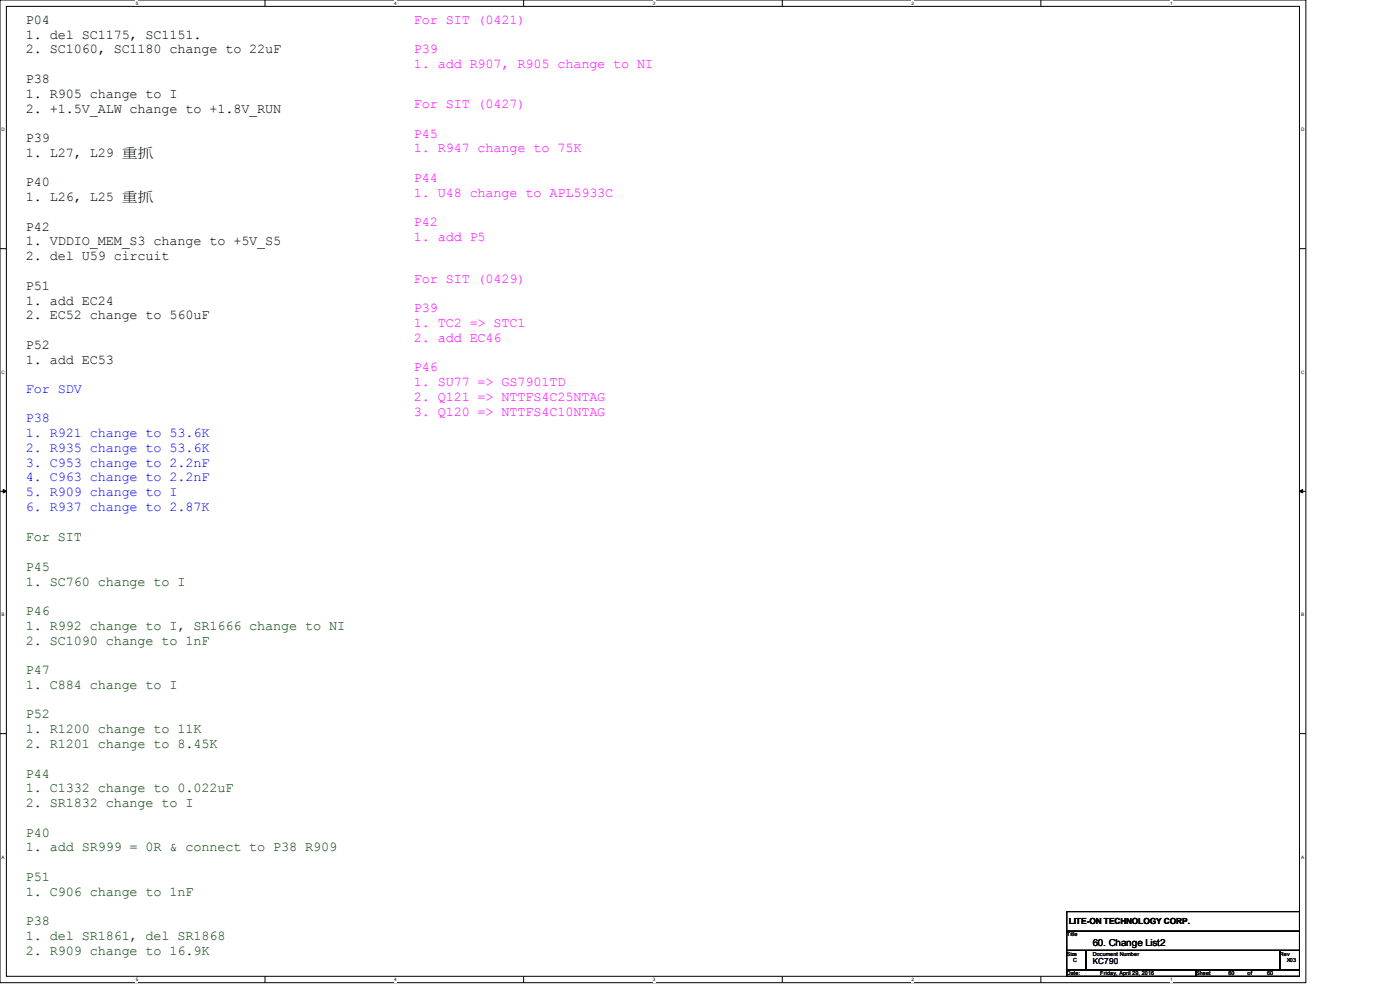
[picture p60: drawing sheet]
<svg xmlns="http://www.w3.org/2000/svg" width="297mm" height="210mm" viewBox="0 0 297 210" stroke-linecap="round" stroke-linejoin="round" font-family="sans-serif">
<defs><g id="words">
<g font-size="2.9">
<text x="5.5" y="5.1">P04</text>
<text x="5.5" y="8.2">1. del SC1175, SC1151.</text>
<text x="5.5" y="11.3">2. SC1060, SC1180 change to 22uF</text>
<text x="5.5" y="17.6">P38</text>
<text x="5.5" y="20.7">1. R905 change to I</text>
<text x="5.5" y="23.9">2. +1.5V_ALW change to +1.8V_RUN</text>
<text x="5.5" y="30.1">P39</text>
<text x="5.5" y="33.3">1. L27, L29 重抓</text>
<text x="5.5" y="39.5">P40</text>
<text x="5.5" y="42.7">1. L26, L25 重抓</text>
<text x="5.5" y="48.9">P42</text>
<text x="5.5" y="52.1">1. VDDIO_MEM_S3 change to +5V_S5</text>
<text x="5.5" y="55.2">2. del U59 circuit</text>
<text x="5.5" y="61.5">P51</text>
<text x="5.5" y="64.6">1. add EC24</text>
<text x="5.5" y="67.7">2. EC52 change to 560uF</text>
<text x="5.5" y="74">P52</text>
<text x="5.5" y="77.1">1. add EC53</text>
</g>
<g font-size="2.9" fill="#f0f">
<text x="87.8" y="5.1">For SIT (0421)</text>
<text x="87.8" y="11.3">P39</text>
<text x="87.8" y="14.5">1. add R907, R905 change to NI</text>
<text x="87.8" y="22.9">For SIT (0427)</text>
<text x="87.8" y="29.2">P45</text>
<text x="87.8" y="32.3">1. R947 change to 75K</text>
<text x="87.8" y="38.6">P44</text>
<text x="87.8" y="41.7">1. U48 change to APL5933C</text>
<text x="87.8" y="48">P42</text>
<text x="87.8" y="51.1">1. add P5</text>
<text x="87.8" y="59.9">For SIT (0429)</text>
<text x="87.8" y="66.2">P39</text>
<text x="87.8" y="69.3">1. TC2 =&gt; STC1</text>
<text x="87.8" y="72.5">2. add EC46</text>
<text x="87.8" y="78.7">P46</text>
<text x="87.8" y="81.9">1. SU77 =&gt; GS7901TD</text>
<text x="87.8" y="85">2. Q121 =&gt; NTTFS4C25NTAG</text>
<text x="87.8" y="88.1">3. Q120 =&gt; NTTFS4C10NTAG</text>
</g>
<g font-size="2.9" fill="#00f">
<text x="5.5" y="83.3">For SDV</text>
<text x="5.5" y="89.6">P38</text>
<text x="5.5" y="92.7">1. R921 change to 53.6K</text>
<text x="5.5" y="95.8">2. R935 change to 53.6K</text>
<text x="5.5" y="99">3. C953 change to 2.2nF</text>
<text x="5.5" y="102.1">4. C963 change to 2.2nF</text>
<text x="5.5" y="105.2">5. R909 change to I</text>
<text x="5.5" y="108.4">6. R937 change to 2.87K</text>
</g>
<g font-size="2.9" fill="#004000">
<text x="5.5" y="114.8">For SIT</text>
<text x="5.5" y="121.1">P45</text>
<text x="5.5" y="124.2">1. SC760 change to I</text>
<text x="5.5" y="130.5">P46</text>
<text x="5.5" y="133.6">1. R992 change to I, SR1666 change to NI</text>
<text x="5.5" y="136.7">2. SC1090 change to 1nF</text>
<text x="5.5" y="143">P47</text>
<text x="5.5" y="146.1">1. C884 change to I</text>
<text x="5.5" y="152.4">P52</text>
<text x="5.5" y="155.5">1. R1200 change to 11K</text>
<text x="5.5" y="158.7">2. R1201 change to 8.45K</text>
<text x="5.5" y="164.9">P44</text>
<text x="5.5" y="168.1">1. C1332 change to 0.022uF</text>
<text x="5.5" y="171.2">2. SR1832 change to I</text>
<text x="5.5" y="177.5">P40</text>
<text x="5.5" y="180.6">1. add SR999 = 0R &amp; connect to P38 R909</text>
<text x="5.5" y="186.9">P51</text>
<text x="5.5" y="190">1. C906 change to 1nF</text>
<text x="5.5" y="196.3">P38</text>
<text x="5.5" y="199.4">1. del SR1861, del SR1868</text>
<text x="5.5" y="202.5">2. R909 change to 16.9K</text>
</g>
<text font-size="2" x="231.8" y="200.7">60. Change List2</text>
<text font-size="1.8" x="226.7" y="195.9">LITE-ON TECHNOLOGY CORP.</text>
<text font-size="1.8" fill="#000040" x="231.8" y="204.6">KC790</text>
<g font-size="1.2">
<text x="226.3" y="198.6">Title</text>
<text x="226.3" y="202.7">Size</text>
<text x="231.8" y="202.7">Document Number</text>
<text x="271.5" y="202.7">Rev</text>
<text x="226.3" y="206.8">Date:</text>
<text x="227.7" y="204">C</text>
<text x="233.4" y="206.8">Friday, April 29, 2016</text>
<text x="253.7" y="206.8">Sheet</text>
<text x="260.6" y="206.8">60</text>
<text x="264.7" y="206.8">of</text>
<text x="268.8" y="206.8">60</text>
<text x="273" y="204">X03</text>
</g>
<g font-size="1">
<text x="28.8" y="1">5</text>
<text x="83.7" y="1">4</text>
<text x="138.5" y="1">3</text>
<text x="193.4" y="1">2</text>
<text x="248.2" y="1">1</text>
<text x=".3" y="27.9">D</text>
<text x="276" y="27.9">D</text>
<text x=".3" y="79.2">C</text>
<text x="276" y="79.2">C</text>
<text x=".3" y="130.7">B</text>
<text x="276" y="130.7">B</text>
<text x=".3" y="182.1">A</text>
<text x="276" y="182.1">A</text>
<text x="28.8" y="208.1">5</text>
<text x="83.7" y="208.1">4</text>
<text x="138.5" y="208.1">3</text>
<text x="193.4" y="208.1">2</text>
<text x="248.2" y="208.1">1</text>
</g>
</g></defs>
<path d="M0 0h277v208.4h-277zM1.4 1.4h274.3v205.7h-274.3z" fill="none" stroke="#000" stroke-width=".21"/>
<g fill="#fff">
<path d="M28.8 .2h.5v1.1h-.5z" fill-rule="evenodd"/>
<path d="M28.8 207.3h.5v1.1h-.5z" fill-rule="evenodd"/>
</g>
<path d="M56.2 0v1.4M56.2 207.1v1.3" fill="none" stroke="#000" stroke-width=".21"/>
<g fill="#fff">
<path d="M83.7 .2h.5v1.1h-.5z" fill-rule="evenodd"/>
<path d="M83.7 207.3h.5v1.1h-.5z" fill-rule="evenodd"/>
</g>
<path d="M111.1 0v1.4M111.1 207.1v1.3" fill="none" stroke="#000" stroke-width=".21"/>
<g fill="#fff">
<path d="M138.5 .2h.5v1.1h-.5z" fill-rule="evenodd"/>
<path d="M138.5 207.3h.5v1.1h-.5z" fill-rule="evenodd"/>
</g>
<path d="M165.9 0v1.4M165.9 207.1v1.3" fill="none" stroke="#000" stroke-width=".21"/>
<g fill="#fff">
<path d="M193.4 .2h.5v1.1h-.5z" fill-rule="evenodd"/>
<path d="M193.4 207.3h.5v1.1h-.5z" fill-rule="evenodd"/>
</g>
<path d="M220.8 0v1.4M220.8 207.1v1.3" fill="none" stroke="#000" stroke-width=".21"/>
<g fill="#fff">
<path d="M248.2 .2h.6v1.1h-.6z" fill-rule="evenodd"/>
<path d="M248.2 207.3h.6v1.1h-.6z" fill-rule="evenodd"/>
<path d="M.3 27h.6v1.1h-.6z" fill-rule="evenodd"/>
<path d="M276 27h.6v1.1h-.6z" fill-rule="evenodd"/>
<path d="M.3 78.4h.6v1.1h-.6z" fill-rule="evenodd"/>
<path d="M276 78.4h.6v1.1h-.6z" fill-rule="evenodd"/>
</g>
<path d="M0 52.7h1.4M275.7 52.7h1.3" fill="none" stroke="#000" stroke-width=".21"/>
<g fill="#fff">
<path d="M.3 129.9h.6v1.1h-.6z" fill-rule="evenodd"/>
<path d="M276 129.9h.6v1.1h-.6z" fill-rule="evenodd"/>
</g>
<path d="M0 104.2h1.4M275.7 104.2h1.3" fill="none" stroke="#000" stroke-width=".21"/>
<path d="M.7 103.8l.7 .4-.7 .4zM275.7 104.2l.7-.4v.8z" fill="#000" stroke="#000" stroke-width=".21"/>
<g fill="#fff">
<path d="M.3 181.3h.6v1.1h-.6z" fill-rule="evenodd"/>
<path d="M276 181.3h.6v1.1h-.6z" fill-rule="evenodd"/>
</g>
<path d="M0 155.6h1.4M275.7 155.6h1.3M226.3 193.4h49.4v4.1h-49.4zM226.3 197.5h49.4v4.1h-49.4zM226.3 201.6h4.1v4.1h-4.1zM226.3 205.7h27.4v1.4h-27.4zM230.4 201.6h41.1v4.1h-41.1zM253.7 205.7h22v1.4h-22zM271.5 201.6h4.2v4.1h-4.2z" fill="none" stroke="#000" stroke-width=".21"/>
<use href="#words"/>
</svg>
